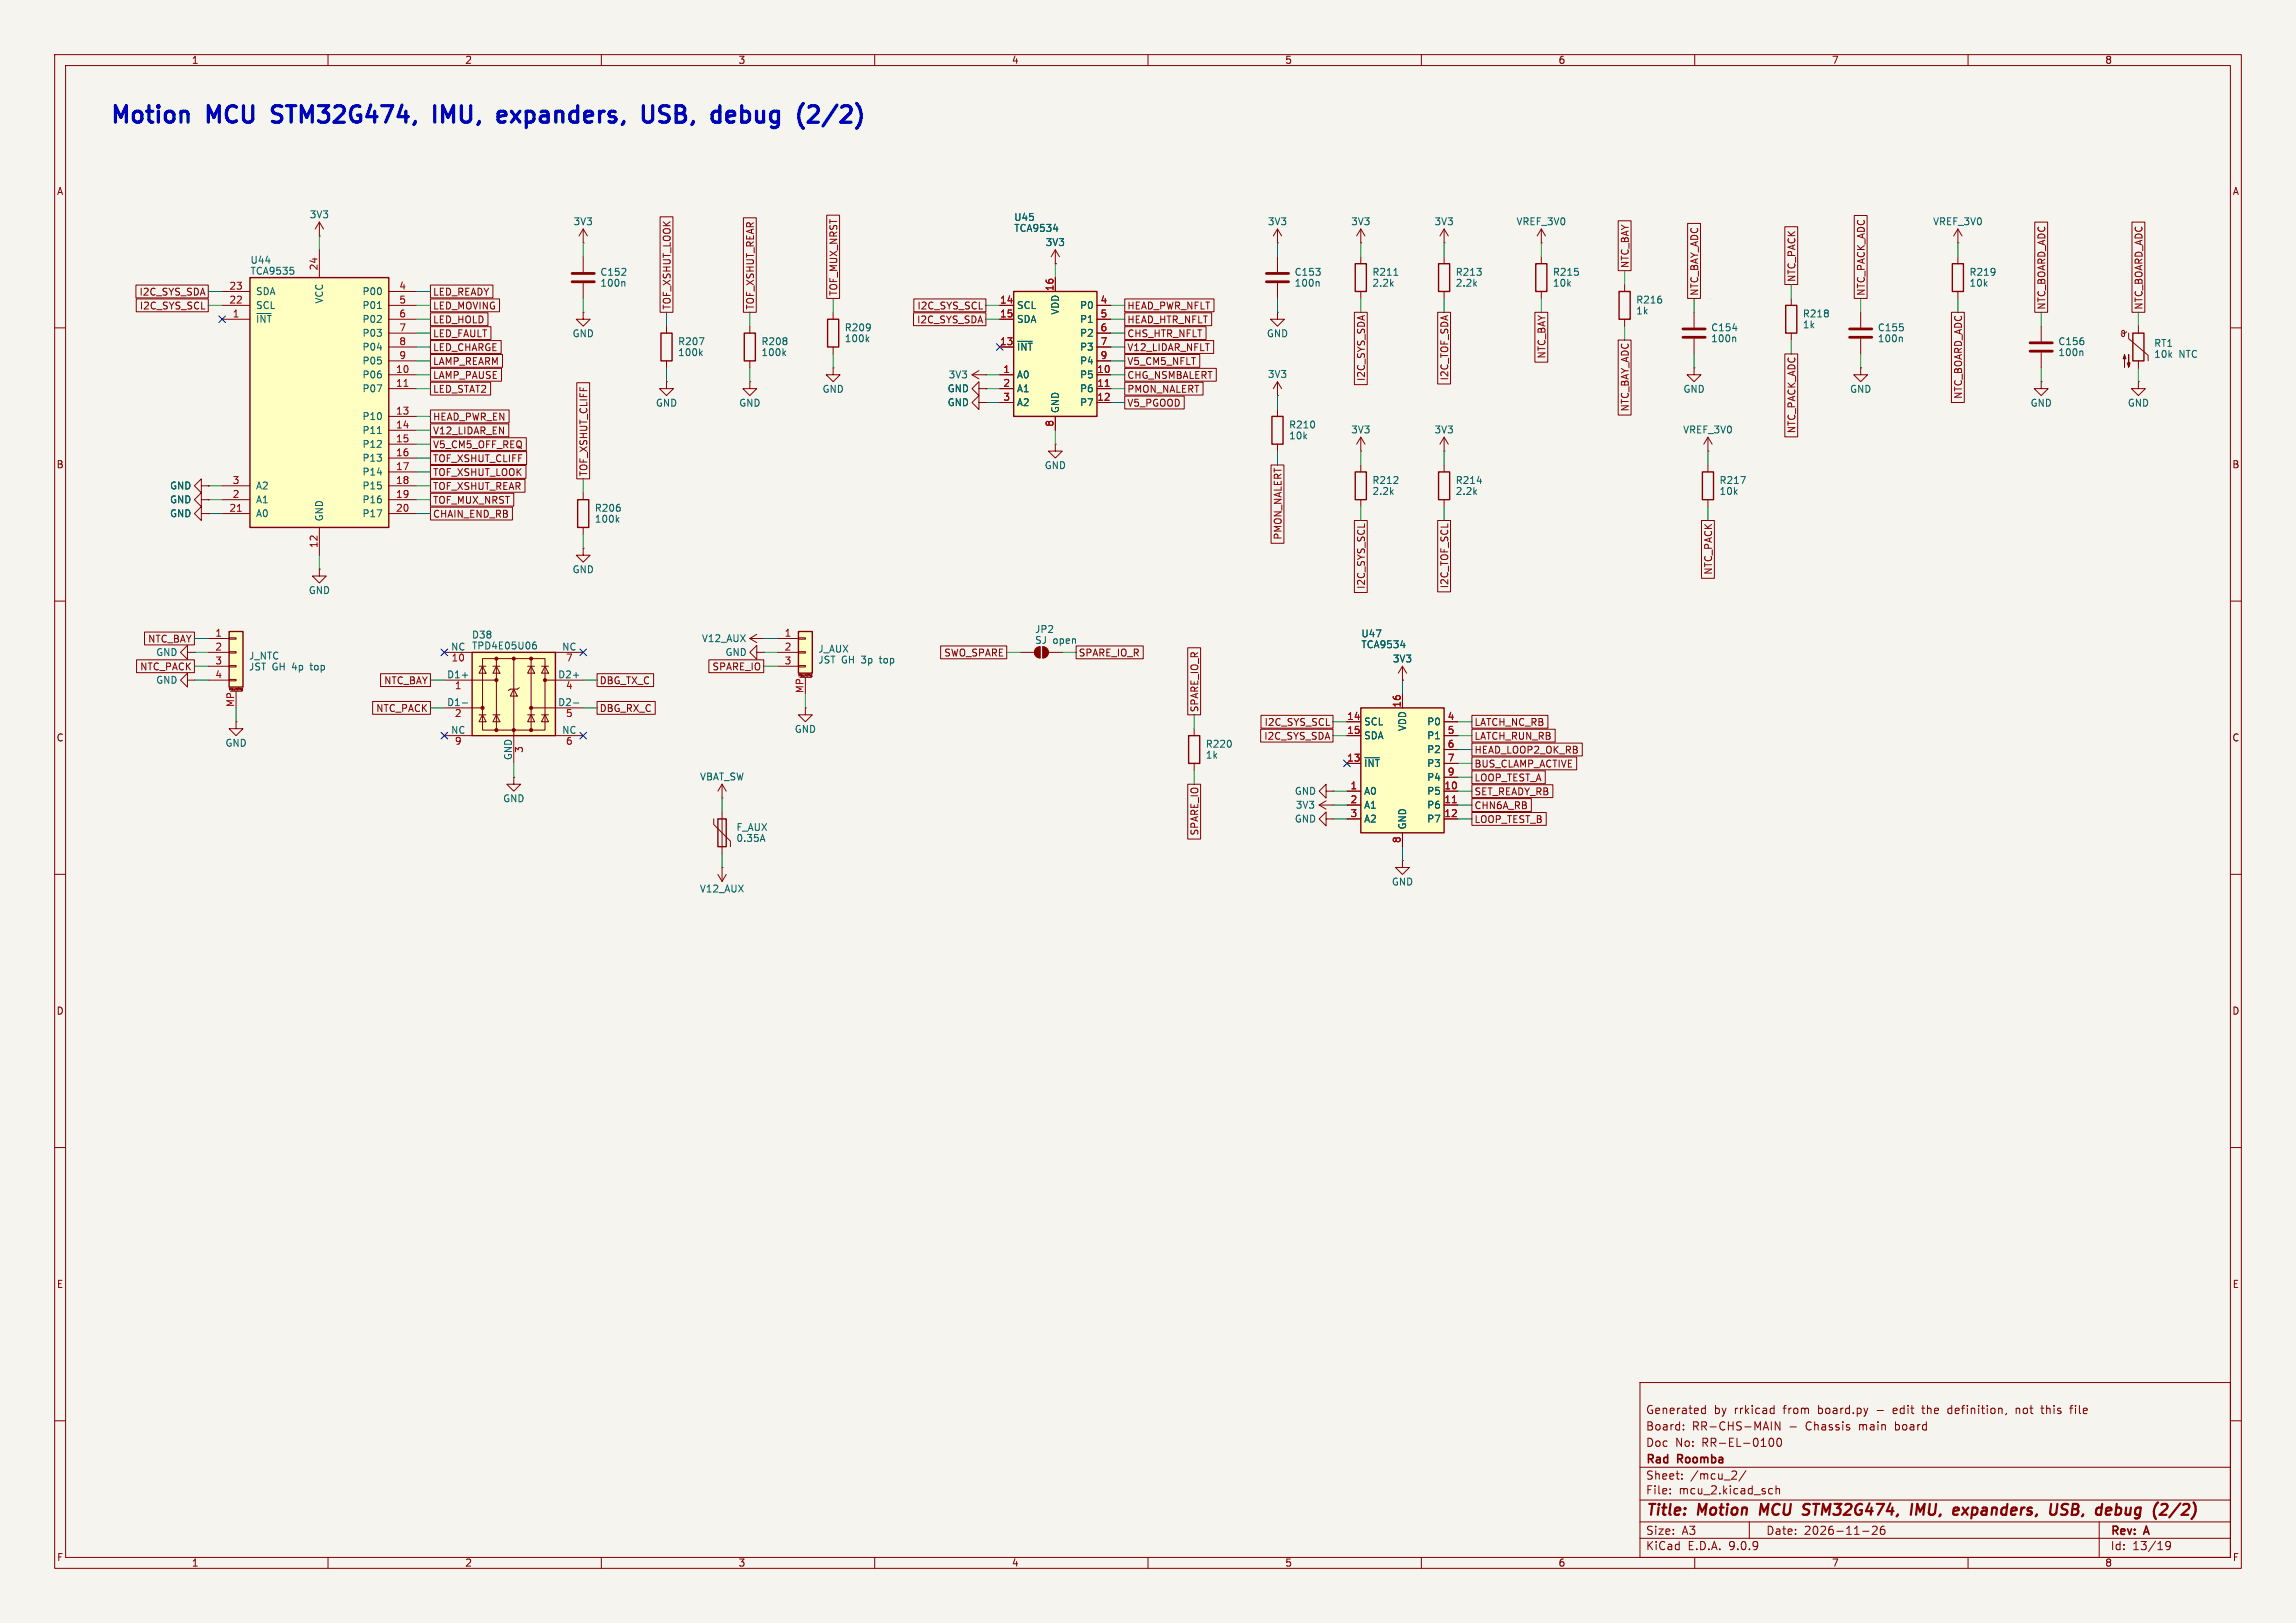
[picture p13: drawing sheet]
<svg xmlns="http://www.w3.org/2000/svg" width="420mm" height="297mm" viewBox="0 0 420 297" stroke-linecap="round" stroke-linejoin="round" font-family="sans-serif">
<defs><g id="words">
<g font-size="4.2" fill="#0000c2">
<text x="20" y="22.8">Motion</text>
<text x="38.2" y="22.8">MCU</text>
<text x="51.3" y="22.8">STM32G474,</text>
<text x="82" y="22.8">IMU,</text>
<text x="94.9" y="22.8">expanders,</text>
<text x="122.6" y="22.8">USB,</text>
<text x="136.5" y="22.8">debug</text>
<text x="153.4" y="22.8">(2/2)</text>
</g>
<g font-size="2.8" fill="#840000">
<text x="301" y="277.9">Title:</text>
<text x="310.6" y="277.9">Motion</text>
<text x="322.8" y="277.9">MCU</text>
<text x="331.5" y="277.9">STM32G474,</text>
<text x="352" y="277.9">IMU,</text>
<text x="360.6" y="277.9">expanders,</text>
<text x="379" y="277.9">USB,</text>
<text x="388.3" y="277.9">debug</text>
<text x="399.6" y="277.9">(2/2)</text>
</g>
<g font-size="2.1" fill="#840000">
<text x="301" y="262">Board:</text>
<text x="301" y="259">Generated</text>
<text x="309.5" y="262">RR-CHS-MAIN</text>
<text x="313.5" y="259">by</text>
<text x="317.3" y="259">rrkicad</text>
<text x="326.4" y="259">from</text>
<text x="327.3" y="262">-</text>
<text x="330.5" y="262">Chassis</text>
<text x="332.8" y="259">board.py</text>
<text x="340.3" y="262">main</text>
<text x="346.9" y="259">edit</text>
<text x="347.1" y="262">board</text>
<text x="352.4" y="259">the</text>
<text x="357.2" y="259">definition,</text>
<text x="369.8" y="259">not</text>
<text x="374.6" y="259">this</text>
<text x="380.1" y="259">file</text>
<text x="301" y="268.2">Rad</text>
<text x="301" y="265">Doc</text>
<text x="306.4" y="265">No:</text>
<text x="306.9" y="268.2">Roomba</text>
<text x="311.4" y="265">RR-EL-0100</text>
<text x="301" y="273.7">File:</text>
<text x="301" y="271">Sheet:</text>
<text x="307.1" y="273.7">mcu_2.kicad_sch</text>
<text x="309.2" y="271">/mcu_2/</text>
<text x="301" y="281.1">Size:</text>
<text x="307.6" y="281.1">A3</text>
<text x="323" y="281.1">Date:</text>
<text x="330" y="281.1">2026-11-26</text>
<text x="386" y="281.3">Rev:</text>
<text x="392.4" y="281.3">A</text>
<text x="301" y="283.9">KiCad</text>
<text x="308.7" y="283.9">E.D.A.</text>
<text x="316.3" y="283.9">9.0.9</text>
<text x="386" y="283.9">Id:</text>
<text x="390.1" y="283.9">13/19</text>
</g>
<g font-size="1.8" fill="#840000">
<text x="35" y="11.9">1</text>
<text x="85" y="11.9">2</text>
<text x="135" y="11.9">3</text>
<text x="185" y="11.9">4</text>
<text x="235" y="11.9">5</text>
<text x="285" y="11.9">6</text>
<text x="335" y="11.9">7</text>
<text x="385" y="11.9">8</text>
<text x="10.3" y="35.9">A</text>
<text x="408.3" y="35.9">A</text>
<text x="298.1" y="49.1" transform="rotate(-90 298.1 49.1)">NTC_BAY</text>
<text x="328.6" y="51.7" transform="rotate(-90 328.6 51.7)">NTC_PACK</text>
<text x="25.4" y="54.3">I2C_SYS_SDA</text>
<text x="25.5" y="56.8">I2C_SYS_SCL</text>
<text x="79.1" y="56.8">LED_MOVING</text>
<text x="79.1" y="59.4">LED_HOLD</text>
<text x="79.1" y="54.3">LED_READY</text>
<text x="122.9" y="56.8" transform="rotate(-90 122.9 56.8)">TOF_XSHUT_LOOK</text>
<text x="138.1" y="56.8" transform="rotate(-90 138.1 56.8)">TOF_XSHUT_REAR</text>
<text x="153.4" y="54.2" transform="rotate(-90 153.4 54.2)">TOF_MUX_NRST</text>
<text x="167.7" y="59.4">I2C_SYS_SDA</text>
<text x="167.7" y="56.8">I2C_SYS_SCL</text>
<text x="206.1" y="59.4">HEAD_HTR_NFLT</text>
<text x="206.1" y="56.8">HEAD_PWR_NFLT</text>
<text x="310.8" y="54.2" transform="rotate(-90 310.8 54.2)">NTC_BAY_ADC</text>
<text x="341.3" y="54.2" transform="rotate(-90 341.3 54.2)">NTC_PACK_ADC</text>
<text x="374.3" y="56.8" transform="rotate(-90 374.3 56.8)">NTC_BOARD_ADC</text>
<text x="392.1" y="56.8" transform="rotate(-90 392.1 56.8)">NTC_BOARD_ADC</text>
<text x="79.1" y="61.9">LED_FAULT</text>
<text x="79.1" y="64.5">LED_CHARGE</text>
<text x="206.1" y="61.9">CHS_HTR_NFLT</text>
<text x="206.1" y="64.5">V12_LIDAR_NFLT</text>
<text x="282.9" y="65.7" transform="rotate(-90 282.9 65.7)">NTC_BAY</text>
<text x="79.1" y="69.5">LAMP_PAUSE</text>
<text x="79.1" y="67">LAMP_REARM</text>
<text x="206.1" y="69.5">CHG_NSMBALERT</text>
<text x="206.1" y="67">V5_CM5_NFLT</text>
<text x="249.9" y="69.8" transform="rotate(-90 249.9 69.8)">I2C_SYS_SDA</text>
<text x="265.1" y="69.7" transform="rotate(-90 265.1 69.7)">I2C_TOF_SDA</text>
<text x="79.1" y="77.2">HEAD_PWR_EN</text>
<text x="79.1" y="72.1">LED_STAT2</text>
<text x="206.1" y="72.1">PMON_NALERT</text>
<text x="206.1" y="74.6">V5_PGOOD</text>
<text x="298.1" y="75.4" transform="rotate(-90 298.1 75.4)">NTC_BAY_ADC</text>
<text x="359.1" y="73.1" transform="rotate(-90 359.1 73.1)">NTC_BOARD_ADC</text>
<text x="79.1" y="82.2">V5_CM5_OFF_REQ</text>
<text x="79.1" y="79.7">V12_LIDAR_EN</text>
<text x="328.6" y="79.4" transform="rotate(-90 328.6 79.4)">NTC_PACK_ADC</text>
<text x="10.3" y="85.9">B</text>
<text x="79.1" y="84.8">TOF_XSHUT_CLIFF</text>
<text x="79.1" y="87.3">TOF_XSHUT_LOOK</text>
<text x="79.1" y="89.9">TOF_XSHUT_REAR</text>
<text x="107.6" y="87.2" transform="rotate(-90 107.6 87.2)">TOF_XSHUT_CLIFF</text>
<text x="408.2" y="85.9">B</text>
<text x="79.1" y="92.4">TOF_MUX_NRST</text>
<text x="79.1" y="94.9">CHAIN_END_RB</text>
<text x="234.6" y="98.9" transform="rotate(-90 234.6 98.9)">PMON_NALERT</text>
<text x="249.9" y="107.9" transform="rotate(-90 249.9 107.9)">I2C_SYS_SCL</text>
<text x="265.1" y="107.7" transform="rotate(-90 265.1 107.7)">I2C_TOF_SCL</text>
<text x="313.4" y="105.3" transform="rotate(-90 313.4 105.3)">NTC_PACK</text>
<text x="27" y="117.8">NTC_BAY</text>
<text x="25.5" y="122.9">NTC_PACK</text>
<text x="70.2" y="125.4">NTC_BAY</text>
<text x="109.6" y="125.4">DBG_TX_C</text>
<text x="130.2" y="122.9">SPARE_IO</text>
<text x="172.6" y="120.3">SWO_SPARE</text>
<text x="197.2" y="120.3">SPARE_IO_R</text>
<text x="68.7" y="130.5">NTC_PACK</text>
<text x="109.6" y="130.5">DBG_RX_C</text>
<text x="219.4" y="130.4" transform="rotate(-90 219.4 130.4)">SPARE_IO_R</text>
<text x="10.3" y="135.9">C</text>
<text x="231.2" y="135.6">I2C_SYS_SDA</text>
<text x="231.2" y="133">I2C_SYS_SCL</text>
<text x="269.6" y="133">LATCH_NC_RB</text>
<text x="269.6" y="135.6">LATCH_RUN_RB</text>
<text x="408.2" y="135.9">C</text>
<text x="269.6" y="143.2">LOOP_TEST_A</text>
<text x="269.6" y="140.7">BUS_CLAMP_ACTIVE</text>
<text x="269.6" y="138.1">HEAD_LOOP2_OK_RB</text>
<text x="269.6" y="148.3">CHN6A_RB</text>
<text x="269.6" y="145.7">SET_READY_RB</text>
<text x="219.4" y="153" transform="rotate(-90 219.4 153)">SPARE_IO</text>
<text x="269.6" y="150.8">LOOP_TEST_B</text>
<text x="10.3" y="185.9">D</text>
<text x="408.2" y="185.9">D</text>
<text x="10.3" y="235.9">E</text>
<text x="408.3" y="235.9">E</text>
<text x="10.3" y="285.9">F</text>
<text x="35" y="286.9">1</text>
<text x="85" y="286.9">2</text>
<text x="135" y="286.9">3</text>
<text x="185" y="286.9">4</text>
<text x="235" y="286.9">5</text>
<text x="285" y="286.9">6</text>
<text x="335" y="286.9">7</text>
<text x="385" y="286.9">8</text>
<text x="408.3" y="285.9">F</text>
</g>
<g font-size="1.8" fill="#006464">
<text x="56.6" y="40.1">3V3</text>
<text x="104.8" y="41.4">3V3</text>
<text x="185.4" y="40.6">U45</text>
<text x="231.8" y="41.4">3V3</text>
<text x="247.1" y="41.4">3V3</text>
<text x="262.3" y="41.4">3V3</text>
<text x="277.3" y="41.4">VREF_3V0</text>
<text x="353.5" y="41.4">VREF_3V0</text>
<text x="185.4" y="42.6">TCA9534</text>
<text x="191.2" y="45.2">3V3</text>
<text x="45.7" y="48.5">U44</text>
<text x="45.7" y="50.5">TCA9535</text>
<text x="109.7" y="50.7">C152</text>
<text x="109.7" y="52.7">100n</text>
<text x="236.7" y="50.7">C153</text>
<text x="236.7" y="52.7">100n</text>
<text x="250.9" y="50.7">R211</text>
<text x="250.9" y="52.7">2.2k</text>
<text x="266.2" y="50.7">R213</text>
<text x="266.2" y="52.7">2.2k</text>
<text x="284" y="50.7">R215</text>
<text x="284" y="52.7">10k</text>
<text x="360.2" y="50.7">R219</text>
<text x="360.2" y="52.7">10k</text>
<text x="46.7" y="54.2">SDA</text>
<text x="46.7" y="56.7">SCL</text>
<text x="46.7" y="59.3">~{INT}</text>
<text x="59.3" y="55.6" transform="rotate(-90 59.3 55.6)">VCC</text>
<text x="66.2" y="54.2">P00</text>
<text x="66.2" y="56.7">P01</text>
<text x="66.2" y="59.3">P02</text>
<text x="185.9" y="56.7">SCL</text>
<text x="185.9" y="59.3">SDA</text>
<text x="193.9" y="57.7" transform="rotate(-90 193.9 57.7)">VDD</text>
<text x="197.5" y="56.7">P0</text>
<text x="197.5" y="59.3">P1</text>
<text x="299.2" y="55.7">R216</text>
<text x="299.2" y="57.7">1k</text>
<text x="329.7" y="58.3">R218</text>
<text x="66.2" y="61.8">P03</text>
<text x="66.2" y="64.4">P04</text>
<text x="104.6" y="61.9">GND</text>
<text x="123.9" y="63.4">R207</text>
<text x="123.9" y="65.4">100k</text>
<text x="139.2" y="63.4">R208</text>
<text x="139.2" y="65.4">100k</text>
<text x="154.4" y="60.8">R209</text>
<text x="154.4" y="62.8">100k</text>
<text x="185.9" y="64.4">~{INT}</text>
<text x="197.5" y="61.8">P2</text>
<text x="197.5" y="64.4">P3</text>
<text x="231.6" y="61.9">GND</text>
<text x="312.9" y="60.8">C154</text>
<text x="312.9" y="62.8">100n</text>
<text x="329.7" y="60.3">1k</text>
<text x="343.4" y="60.8">C155</text>
<text x="343.4" y="62.8">100n</text>
<text x="376.4" y="63.4">C156</text>
<text x="376.4" y="65.4">100n</text>
<text x="393.9" y="63.7">RT1</text>
<text x="393.9" y="65.7">10k</text>
<text x="398.6" y="65.7">NTC</text>
<text x="66.2" y="66.9">P05</text>
<text x="66.2" y="69.4">P06</text>
<text x="66.2" y="72">P07</text>
<text x="173.3" y="72">GND</text>
<text x="173.4" y="69.4">3V3</text>
<text x="185.9" y="69.4">A0</text>
<text x="185.9" y="72">A1</text>
<text x="197.5" y="66.9">P4</text>
<text x="197.5" y="69.4">P5</text>
<text x="197.5" y="72">P6</text>
<text x="231.8" y="69.4">3V3</text>
<text x="66.2" y="77.1">P10</text>
<text x="119.9" y="74.6">GND</text>
<text x="135.1" y="74.6">GND</text>
<text x="150.4" y="72.1">GND</text>
<text x="173.3" y="74.5">GND</text>
<text x="185.9" y="74.5">A2</text>
<text x="193.9" y="75.7" transform="rotate(-90 193.9 75.7)">GND</text>
<text x="197.5" y="74.5">P7</text>
<text x="307.8" y="72.1">GND</text>
<text x="338.3" y="72.1">GND</text>
<text x="371.3" y="74.6">GND</text>
<text x="389.1" y="74.6">GND</text>
<text x="66.2" y="79.6">P11</text>
<text x="66.2" y="82.1">P12</text>
<text x="235.7" y="78.6">R210</text>
<text x="235.7" y="80.6">10k</text>
<text x="247.1" y="79.5">3V3</text>
<text x="262.3" y="79.5">3V3</text>
<text x="307.8" y="79.5">VREF_3V0</text>
<text x="31" y="89.8">GND</text>
<text x="46.7" y="89.8">A2</text>
<text x="66.2" y="84.7">P13</text>
<text x="66.2" y="87.2">P14</text>
<text x="66.2" y="89.8">P15</text>
<text x="191" y="86">GND</text>
<text x="250.9" y="88.8">R212</text>
<text x="266.2" y="88.8">R214</text>
<text x="314.4" y="88.8">R217</text>
<text x="31" y="92.3">GND</text>
<text x="31" y="94.8">GND</text>
<text x="46.7" y="92.3">A1</text>
<text x="46.7" y="94.8">A0</text>
<text x="59.3" y="95.5" transform="rotate(-90 59.3 95.5)">GND</text>
<text x="66.2" y="92.3">P16</text>
<text x="66.2" y="94.8">P17</text>
<text x="108.7" y="93.8">R206</text>
<text x="108.7" y="95.8">100k</text>
<text x="250.9" y="90.8">2.2k</text>
<text x="266.2" y="90.8">2.2k</text>
<text x="314.4" y="90.8">10k</text>
<text x="104.6" y="105.1">GND</text>
<text x="56.4" y="108.9">GND</text>
<text x="82.4" y="119.1">NC</text>
<text x="86.2" y="117">D38</text>
<text x="86.2" y="119">TPD4E05U06</text>
<text x="102.7" y="119.1">NC</text>
<text x="128.3" y="117.7">V12_AUX</text>
<text x="149.6" y="119.6">J_AUX</text>
<text x="189.2" y="116">JP2</text>
<text x="189.2" y="118">SJ</text>
<text x="192.6" y="118">open</text>
<text x="248.9" y="116.8">U47</text>
<text x="248.9" y="118.8">TCA9534</text>
<text x="28.5" y="120.2">GND</text>
<text x="28.5" y="125.3">GND</text>
<text x="45.5" y="120.9">J_NTC</text>
<text x="45.5" y="122.9">JST GH 4p</text>
<text x="57.1" y="122.9">top</text>
<text x="81.7" y="124.2">D1+</text>
<text x="102" y="124.2">D2+</text>
<text x="132.6" y="120.2">GND</text>
<text x="149.6" y="121.6">JST GH 3p</text>
<text x="161.2" y="121.6">top</text>
<text x="254.7" y="121.4">3V3</text>
<text x="81.7" y="129.3">D1-</text>
<text x="102" y="129.3">D2-</text>
<text x="41.1" y="136.8">GND</text>
<text x="82.4" y="134.4">NC</text>
<text x="102.7" y="134.4">NC</text>
<text x="145.3" y="134.3">GND</text>
<text x="220.5" y="137">R220</text>
<text x="249.4" y="132.9">SCL</text>
<text x="249.4" y="135.5">SDA</text>
<text x="257.4" y="133.9" transform="rotate(-90 257.4 133.9)">VDD</text>
<text x="261" y="132.9">P0</text>
<text x="261" y="135.5">P1</text>
<text x="93.7" y="139.2" transform="rotate(-90 93.7 139.2)">GND</text>
<text x="128" y="143">VBAT_SW</text>
<text x="220.5" y="139">1k</text>
<text x="249.4" y="140.6">~{INT}</text>
<text x="261" y="138">P2</text>
<text x="261" y="140.6">P3</text>
<text x="261" y="143.1">P4</text>
<text x="91.9" y="147">GND</text>
<text x="236.8" y="145.6">GND</text>
<text x="236.9" y="148.2">3V3</text>
<text x="249.4" y="145.6">A0</text>
<text x="249.4" y="148.2">A1</text>
<text x="261" y="145.6">P5</text>
<text x="261" y="148.2">P6</text>
<text x="134.6" y="154.3">0.35A</text>
<text x="134.6" y="152.3">F_AUX</text>
<text x="236.8" y="150.7">GND</text>
<text x="249.4" y="150.7">A2</text>
<text x="257.4" y="151.9" transform="rotate(-90 257.4 151.9)">GND</text>
<text x="261" y="150.7">P7</text>
<text x="127.9" y="163.5">V12_AUX</text>
<text x="254.5" y="162.2">GND</text>
</g>
<g font-size="1.8" fill="#a90000">
<text x="41.9" y="53.1">23</text>
<text x="58.2" y="49.6" transform="rotate(-90 58.2 49.6)">24</text>
<text x="73" y="53.1">4</text>
<text x="192.8" y="53.4" transform="rotate(-90 192.8 53.4)">16</text>
<text x="41.9" y="55.6">22</text>
<text x="42.5" y="58.2">1</text>
<text x="73" y="55.6">5</text>
<text x="73" y="58.2">6</text>
<text x="182.8" y="55.6">14</text>
<text x="182.8" y="58.2">15</text>
<text x="201.2" y="55.6">4</text>
<text x="201.2" y="58.2">5</text>
<text x="73" y="60.7">7</text>
<text x="73" y="63.2">8</text>
<text x="73" y="65.8">9</text>
<text x="182.8" y="63.2">13</text>
<text x="201.2" y="60.7">6</text>
<text x="201.2" y="63.2">7</text>
<text x="201.2" y="65.8">9</text>
<text x="72.3" y="68.3">10</text>
<text x="72.3" y="70.9">11</text>
<text x="183.4" y="68.3">1</text>
<text x="183.4" y="70.9">2</text>
<text x="200.6" y="68.3">10</text>
<text x="200.6" y="70.9">11</text>
<text x="72.3" y="75.9">13</text>
<text x="183.4" y="73.4">3</text>
<text x="200.6" y="73.4">12</text>
<text x="72.3" y="78.5">14</text>
<text x="72.3" y="81">15</text>
<text x="72.3" y="83.6">16</text>
<text x="192.8" y="78.2" transform="rotate(-90 192.8 78.2)">8</text>
<text x="42.5" y="88.6">3</text>
<text x="72.3" y="86.1">17</text>
<text x="72.3" y="88.6">18</text>
<text x="41.9" y="93.7">21</text>
<text x="42.5" y="91.2">2</text>
<text x="72.3" y="91.2">19</text>
<text x="72.3" y="93.7">20</text>
<text x="58.2" y="100.4" transform="rotate(-90 58.2 100.4)">12</text>
<text x="39.3" y="116.6">1</text>
<text x="39.3" y="119.1">2</text>
<text x="143.4" y="116.6">1</text>
<text x="143.4" y="119.1">2</text>
<text x="39.3" y="121.7">3</text>
<text x="39.3" y="124.2">4</text>
<text x="82.5" y="121.4">10</text>
<text x="103.4" y="121.4">7</text>
<text x="143.4" y="121.7">3</text>
<text x="42.9" y="129.5" transform="rotate(-90 42.9 129.5)">MP</text>
<text x="83.1" y="126.4">1</text>
<text x="83.1" y="131.5">2</text>
<text x="103.4" y="126.4">4</text>
<text x="103.4" y="131.5">5</text>
<text x="147.1" y="126.9" transform="rotate(-90 147.1 126.9)">MP</text>
<text x="246.3" y="131.8">14</text>
<text x="256.3" y="129.6" transform="rotate(-90 256.3 129.6)">16</text>
<text x="264.7" y="131.8">4</text>
<text x="83.1" y="136.6">9</text>
<text x="96" y="137.9" transform="rotate(-90 96 137.9)">3</text>
<text x="103.4" y="136.6">6</text>
<text x="246.3" y="134.4">15</text>
<text x="264.7" y="134.4">5</text>
<text x="264.7" y="136.9">6</text>
<text x="246.3" y="139.4">13</text>
<text x="264.7" y="139.4">7</text>
<text x="264.7" y="142">9</text>
<text x="246.9" y="144.5">1</text>
<text x="246.9" y="147.1">2</text>
<text x="246.9" y="149.6">3</text>
<text x="264.1" y="144.5">10</text>
<text x="264.1" y="147.1">11</text>
<text x="264.1" y="149.6">12</text>
<text x="256.3" y="154.4" transform="rotate(-90 256.3 154.4)">8</text>
</g>
<g font-size=".5" fill="#840000">
<text x="145.9" y="123.9">Mounting</text>
<text x="41.8" y="126.4">Mounting</text>
</g>
</g></defs>
<path d="M0 0h420v297h-420z" fill="#f5f4ef" stroke="#f5f4ef" stroke-width=".18"/>
<g fill="none" stroke="#840000" stroke-width=".18">
<path d="M10 10h400v277h-400zM12 12h396v273h-396zM60 10v2M110 10v2M160 10v2M210 10v2M260 10v2M310 10v2M360 10v2M106.7 57.2v1.2h1.2l-1.2 1.3-1.3-1.3h1.3M106.7 57.2h.1M137.2 59.7v1.3"/>
<path d="M193 48.3h.1M193 45.7l-.7 1.3M193 45.7l.8 1.3M193 45.7v2.6M264.2 47v1.3M264.2 53.3v1.3M281.9 47v1.3M281.9 53.3v1.3M373.4 59.7v2.8M391.2 59.7v1.3M10 60h2M137.2 66v1.3"/>
<path d="M152.4 67.3v1.3h1.3l-1.3 1.3-1.3-1.3h1.3M152.4 67.3h.1M233.7 72.4h.1M233.7 69.9l-.8 1.2M233.7 69.9l.7 1.2M233.7 69.9v2.5M233.7 74.9v1.3M373.4 69.9v1.2h1.2l-1.2 1.3-1.3-1.3h1.3M373.4 69.9h.1M373.4 64.5v2.8M389 60.7l-.2 .2-.4 .1-.2-.1v-.3l.2-.1 .2 .1v.8l-.1 .2-.3-.1-.2-.4M389.4 61v1l3.5 3v1"/>
<path d="M391.2 69.9v1.2h1.2l-1.2 1.3-1.3-1.3h1.3M391.2 69.9h.1M391.2 66v1.3M408 60h2M36.8 88.9v-1.3l-1.2 1.3 1.2 1.3v-1.3h1.3M36.8 91.4v-1.2l-1.2 1.2 1.2 1.3v-1.3h1.3M36.8 94v-1.3l-1.2 1.3 1.2 1.3v-1.3h1.3M38.1 88.9h.1M38.1 91.4h.1M38.1 94h.1M233.7 81.3v1.3M248.9 82.6h.1"/>
<path d="M248.9 80v2.6M248.9 85.1v1.3M248.9 91.4v1.3M248.9 80l-.7 1.3M248.9 80l.8 1.3M264.2 85.1v1.3M264.2 91.4v1.3M312.4 85.1v1.3M312.4 91.4v1.3M10 110h2M34.3 119.4v-1.3l-1.3 1.3 1.3 1.3v-1.3h1.3M35.6 119.4h.1"/>
<path d="M58.4 104.1v1.3h1.3l-1.3 1.3-1.3-1.3h1.3M58.4 104.1h.1M408 110h2M34.3 124.5v-1.3l-1.3 1.3 1.3 1.2v-1.2h1.3M35.6 124.5h.1M218.4 133.4v1.2M218.4 139.7v1.3M10 160h2M241.3 147.3l1.3 .8M241.3 147.3h2.5M242.6 144.8v-1.3l-1.3 1.3 1.3 1.3v-1.3h1.2M242.6 149.9v-1.3l-1.3 1.3 1.3 1.2v-1.2h1.2"/>
<path d="M242.6 146.6l-1.3 .7M243.8 147.3h.1M243.8 144.8h.1M243.8 149.9h.1M408 160h2M10 210h2M408 210h2M300 253h108v32h-108zM311.4 258.6h.5M311.4 257.8h.5M311.9 257.2v1.5M324.1 257.7l.4 .1"/>
<path d="M324.5 258.6l-.4 .1M324.5 257.2v1.5M343.4 258.1h1.1M351.5 257.7h.6M356.6 257.7l-.3 .3v.4l.3 .3M367 258.6l-.1 .3M368.8 257.7v1M369.2 257.7l-.4 .1M373.3 257.7h.6M373.5 257.2v1.3l.4 .2M378.6 257.7h.6M379.2 257.2l-.4 .2v1.3"/>
<path d="M10 260h2M300 278.5h108M300 274.5h108M300 268.5h108M305.5 273.2v.2M305.5 272.5v.1M307.7 270.5v.2M307.7 269.8v.1M307.9 261.5v.2M307.9 260.8v.1M317.4 269.2l.3 .3-.1 .3-.9 .9h1M319.4 269.1l-1.3 1.9"/>
<path d="M320 278.5v3M323.6 263.8l.1-.5 .2-.1a.8 .8 0 0 1 .6 .7 .8 .8 0 0 1-.6 .8l-.2-.2-.1-.4M323.8 272.4l.4 .1M324.2 273.3l-.4 .1M324.9 272.5l.2-.1 .3 .1 .1 .9M324.9 271.9v1.5M325.2 263.3l.2-.1a.8 .8 0 0 1 .5 .7 .8 .8 0 0 1-.5 .8l-.2-.2-.2-.4zM325.6 260.2v1.5l-.9-1.5v1.5M342.7 279.3l-.2 .1M343.1 279.3l.3 .3-.1 .3-.9 .9h1M344.4 279.3l-.2 .1a1.01 1.01 0 0 0 0 1.4l.5-.2 .1-.5-.3-.2h-.4l-.2 .2M384 278.5v6.5"/>
<path d="M408 260h2M60 285v2M110 285v2M160 285v2M210 285v2M260 285v2M300 281.5h108M310 285v2M340.7 280.2h1.2M360 285v2M397 282.7l-.3 .3h-.3l-.2-.3 .1-.5 .4-.1 .2 .1a.99 .99 0 0 1-.3 1.4h-.3"/>
</g>
<g fill="none" stroke="#840000" stroke-width=".4">
<path d="M322.2 275.2l-.3 2M330.2 276.2l.6 .1M330.8 277l-.3 .2h-.5M330.8 275.2l-.7 .1M349.8 275.2l-.3 2M351.2 276.6l-.5-1.4-.2 2M359 275.9l.9 1.3M360.1 275.9l-1.2 1.3M376.3 275.2l-.2 1.6M378.3 275.3a.85 .85 0 0 0-1 .1 .45 .45 0 0 0 .2 .8l.3 .1a.49 .49 0 0 1 .4 .5 .49 .49 0 0 1-.5 .4l-.7-.1M387 277.1l.1 .1 .6-.1M387.2 275.2l-.2 2"/>
<path d="M387.7 275.9l-.6 .1M394.8 274.9l-.1 .1M398.8 275.1l-2 2.6"/>
</g>
<path d="M263.1 48.3h2.1v5h-2.1zM280.9 48.3h2.1v5h-2.1zM136.1 61h2.1v5h-2.1zM232.7 76.2h2v5.1h-2zM390.1 61h2.1v5h-2.1zM247.9 86.4h2v5h-2zM263.1 86.4h2.1v5h-2.1zM311.4 86.4h2v5h-2zM217.4 134.6h2.1v5.1h-2.1z" fill="none" stroke="#840000" stroke-width=".25"/>
<path d="M143.3 64.6l.4 .5M143.7 64.2l-.5 .5M380.8 64.2l.2 .2v.7M270.2 88.1h.8M318.4 87.2h.9l-.6 1.3" fill="none" stroke="#006464" stroke-width=".18"/>
<path d="M371.3 62.7h4.1M371.3 64.3h4.1" fill="none" stroke="#840000" stroke-width=".51"/>
<g fill="#840000" stroke="#840000" stroke-width=".18">
<path d="M388.6 64.9l.3 .8h-.5l.2-.8v2.3z"/>
<path d="M389.4 64.9v2.3l-.3-.8h.5l-.2 .8z"/>
</g>
<path d="M185.4 53.3h15.3v22.9h-15.3z" fill="#ffffc2"/>
<path d="M185.4 53.3h15.3v22.9h-15.3zM247.9 48.3h2v5h-2z" fill="none" stroke="#840000" stroke-width=".25"/>
<g fill="none" stroke="#840000" stroke-width=".18">
<path d="M106.7 47v2.8M106.7 51.8v2.8M182.9 55.9h2.5M182.9 58.4h2.5M193 50.8v2.5M200.7 55.9h2.5M200.7 58.4h2.5M248.9 47v1.3M248.9 53.3v1.3M281.9 44.5h.1M281.9 41.9l-.7 1.3M281.9 41.9l.8 1.3"/>
<path d="M281.9 41.9v2.6M182.9 63.5h2.5M182.9 68.6h2.5M182.9 71.1h2.5M182.9 73.7h2.5M193 76.2v2.5M200.7 63.5h2.5M200.7 68.6h2.5M200.7 71.1h2.5M200.7 73.7h2.5M200.7 61h2.5M200.7 66h2.5"/>
</g>
<path d="M114.1 51.5l.2 .2v.7M192.7 41.9h.8M255 50.4h.7M186.2 62.5h2.6" fill="none" stroke="#006464" stroke-width=".18"/>
<path d="M202.2 70.7h.7" fill="none" stroke="#a90000" stroke-width=".18"/>
<path d="M104.6 50h4.1M104.6 51.6h4.1" fill="none" stroke="#840000" stroke-width=".51"/>
<path d="M248.9 129.5h15.3v22.9h-15.3z" fill="#ffffc2"/>
<path d="M248.9 129.5h15.3v22.9h-15.3z" fill="none" stroke="#840000" stroke-width=".25"/>
<g fill="none" stroke="#840000" stroke-width=".18">
<path d="M58.4 43.2h.1M58.4 40.6l-.7 1.3M58.4 40.6l.8 1.3M58.4 40.6v2.6M264.2 44.5h.1M264.2 41.9l-.8 1.3M264.2 41.9l.7 1.3M264.2 41.9v2.6M246.4 132.1h2.5M246.4 134.6h2.5M246.4 139.7h2.5M256.5 124.5h.1"/>
<path d="M256.5 121.9v2.6M256.5 127v2.5M256.5 121.9l-.7 1.3M256.5 121.9l.8 1.3M264.2 132.1h2.5M264.2 134.6h2.5M264.2 139.7h2.5M264.2 137.2h2.5M246.4 144.8h2.5M246.4 147.3h2.5M246.4 149.9h2.5M256.5 152.4v2.5"/>
<path d="M264.2 144.8h2.5M264.2 147.3h2.5M264.2 149.9h2.5M264.2 142.2h2.5"/>
</g>
<path d="M256.2 118.1h.8M249.7 138.7h2.6" fill="none" stroke="#006464" stroke-width=".18"/>
<path d="M265.7 146.9h.7" fill="none" stroke="#a90000" stroke-width=".18"/>
<path d="M41.9 115.6h2.5v10.1h-2.5z" fill="#ffffc2"/>
<path d="M41.9 115.6h2.5v10.1h-2.5z" fill="none" stroke="#840000" stroke-width=".25"/>
<g fill="none" stroke="#840000" stroke-width=".18">
<path d="M106.7 44.5h.1M106.7 41.9l-.8 1.3M106.7 41.9l.7 1.3M106.7 41.9v2.6M121.9 69.9v1.2h1.3l-1.3 1.3-1.3-1.3h1.3M121.9 69.9h.1M179.1 73.7v-1.3l-1.3 1.3 1.3 1.2v-1.2h1.2M180.3 73.7h.1M264.2 82.6h.1M264.2 80l-.8 1.3M264.2 80l.7 1.3M264.2 80v2.6"/>
<path d="M38.1 116.8h3.8M38.1 119.4h3.8M41.9 116.7h1.3v.3h-1.3zM41.9 119.3h1.3v.2h-1.3zM38.1 121.9h3.8M38.1 124.5h3.8M41.9 121.8h1.3v.2h-1.3zM41.9 124.3h1.3v.3h-1.3zM42.2 126.5h2M43.2 132.1v1.3h1.2l-1.2 1.2-1.3-1.2h1.3M43.2 132.1h.1M43.2 126.5v3"/>
<path d="M44.2 126.2v-.1l.2-.1v.3M44.2 126.4h.1M44.2 126.2v.1M44.2 126.3h.2M44.3 126.4h.1M44.4 126.4h-.1M44.4 126.3v.1"/>
</g>
<path d="M86.4 119.4h15.2v15.2h-15.2z" fill="#ffffc2"/>
<g fill="none" stroke="#840000" stroke-width=".18">
<path d="M233.7 57.2v1.2h1.2l-1.2 1.3-1.3-1.3h1.3M233.7 57.2h.1M233.7 44.5h.1M233.7 41.9l-.8 1.3M233.7 41.9l.7 1.3M233.7 41.9v2.6M233.7 47v2.8M233.7 51.8v2.8M248.9 44.5h.1M248.9 41.9l-.7 1.3M248.9 41.9l.8 1.3M248.9 41.9v2.6"/>
<path d="M297.2 52.1v1.2M297.2 58.4v1.3M358.1 44.5h.1M358.1 41.9l-.7 1.3M358.1 41.9l.8 1.3M358.1 41.9v2.6M177.8 68.6l1.3 .7M177.8 68.6h2.5M179.1 71.1v-1.2l-1.3 1.2 1.3 1.3v-1.3h1.2M179.1 67.8l-1.3 .8M180.3 71.1h.1M180.3 68.6h.1"/>
<path d="M309.9 67.3v1.3h1.2l-1.2 1.3-1.3-1.3h1.3M309.9 67.3h.1M340.4 67.3v1.3h1.2l-1.2 1.3-1.3-1.3h1.3M340.4 67.3h.1M106.7 90.2v1.2M106.7 96.5v1.3M193 81.3v1.3h1.3l-1.3 1.2-1.2-1.2h1.2M193 81.3h.1M81.3 119.4h5.1M101.6 119.4h5.1M106.7 100.3v1.3h1.2l-1.2 1.3-1.3-1.3h1.3M106.7 100.3h.1"/>
<path d="M81.3 124.5h9.5M81.3 129.5h7M81.3 134.6h5.1M87.6 121.9h1.3M87.6 130.8h1.3M88.3 120.5h11.4v13.1h-11.4zM88.3 121.9l.6 1.3h-1.3zM88.3 130.8l.6 1.3h-1.3zM90.2 121.9h1.2M90.2 130.8h1.2M90.8 121.9l.6 1.3h-1.2zM90.8 130.8l.6 1.3h-1.2z"/>
<path d="M90.8 120.5v13.1M94 126.1l.6 1.3h-1.3zM94 120.5v19.2M95 125.9l-.4 .2h-1.3l-.3 .3M96.5 121.9h1.3M96.5 130.8h1.3M97.2 121.9l.6 1.3h-1.3zM97.2 130.8l.6 1.3h-1.3zM97.2 120.5v13.1M97.2 129.5h9.5M99.1 121.9h1.2M99.1 130.8h1.2"/>
<path d="M99.7 121.9l.6 1.3h-1.2zM99.7 130.8l.6 1.3h-1.2zM99.7 124.5h7M101.6 134.6h5.1M256.5 157.5v1.3h1.3l-1.3 1.2-1.2-1.2h1.2M256.5 157.5h.1"/>
</g>
<path d="M296.2 53.3h2v5.1h-2zM105.7 91.4h2v5.1h-2zM86.4 119.4h15.2v15.2h-15.2z" fill="none" stroke="#840000" stroke-width=".25"/>
<g fill="#840000" stroke="#840000" stroke-width=".18">
<circle cx="88.3" cy="129.5" r=".28"/>
<circle cx="90.8" cy="120.5" r=".28"/>
<circle cx="90.8" cy="124.5" r=".28"/>
<circle cx="90.8" cy="133.6" r=".28"/>
<circle cx="94" cy="120.5" r=".28"/>
<circle cx="94" cy="133.6" r=".28"/>
<circle cx="97.2" cy="120.5" r=".28"/>
<circle cx="97.2" cy="129.5" r=".28"/>
<circle cx="97.2" cy="133.6" r=".28"/>
<circle cx="99.7" cy="124.5" r=".28"/>
</g>
<path d="M241.1 51.5l.2 .2v.7M112.9 95.1l.3 .5M113.2 94.7l-.5 .5M97.7 118h.2l.2 .2v.4l-.4 .2M98 117.5l-.3 .1M84.6 123.6h.9M84.6 128.6h.9M104.9 123.6h1M104.9 128.6h1" fill="none" stroke="#006464" stroke-width=".18"/>
<path d="M231.6 50h4.1M231.6 51.6h4.1" fill="none" stroke="#840000" stroke-width=".51"/>
<path d="M45.7 50.8h25.4v45.7h-25.4z" fill="#ffffc2"/>
<path d="M45.7 50.8h25.4v45.7h-25.4zM151.4 58.4h2v5.1h-2zM326.6 55.9h2.1v5.1h-2.1zM357.1 48.3h2.1v5h-2.1zM120.9 61h2v5h-2zM131.3 149.9h1.5v5h-1.5z" fill="none" stroke="#840000" stroke-width=".25"/>
<g fill="none" stroke="#840000" stroke-width=".18">
<path d="M40.6 53.3h5.1M40.6 55.9h5.1M40.6 58.4h5.1M58.4 45.7v5.1M71.1 53.3h5.1M71.1 55.9h5.1M71.1 58.4h5.1M121.9 59.7v1.3M152.4 57.2v1.2M309.9 57.2v2.7M327.7 54.6v1.3M340.4 57.2v2.7"/>
<path d="M358.1 47v1.3M358.1 53.3v1.3M71.1 61h5.1M71.1 63.5h5.1M71.1 66h5.1M71.1 68.6h5.1M71.1 71.1h5.1M71.1 76.2h5.1M71.1 78.7h5.1M121.9 66v1.3M137.2 69.9v1.2h1.2l-1.2 1.3-1.3-1.3h1.3M137.2 69.9h.1"/>
<path d="M152.4 63.5v1.3M309.9 62v2.8M327.7 61v1.2M340.4 62v2.8M40.6 88.9h5.1M40.6 91.4h5.1M40.6 94h5.1M58.4 96.5v5.1M71.1 88.9h5.1M71.1 91.4h5.1M71.1 94h5.1M71.1 81.3h5.1"/>
<path d="M71.1 83.8h5.1M71.1 86.4h5.1M312.4 82.6h.1M312.4 80l-.7 1.3M312.4 80l.8 1.3M312.4 80v2.6M137.2 116.8l1.2 .8M137.2 116.8h2.5M138.4 119.4v-1.3l-1.2 1.3 1.2 1.3v-1.3h1.3M138.4 116.1l-1.2 .7M139.7 116.8h.1M139.7 119.4h.1"/>
<path d="M147.3 129.5v1.3h1.3l-1.3 1.3-1.3-1.3h1.3M147.3 129.5h.1M94 142.2v1.3h1.2l-1.2 1.3-1.3-1.3h1.3M94 142.2h.1M130.6 149.9v1l3 3v1M132.1 158.8h.1M132.1 146.1h.1M132.1 143.5v2.6M132.1 148.6v7.6M132.1 158.8v2.5M132.1 143.5l-.8 1.3M132.1 143.5l.7 1.3"/>
<path d="M131.3 160l.8 1.3M132.8 160l-.7 1.3"/>
</g>
<path d="M73.9 70.7h.7M43.4 93.6h.7" fill="none" stroke="#a90000" stroke-width=".18"/>
<path d="M53.7 49.5v.6M69 56.5h.8M69 79.3h.8M127.9 61.8h.9l-.6 1.3M128.1 64.6l.4 .5M128.5 64.2l-.5 .5M158.6 62.1l.3 .4M158.9 61.7l-.4 .5M317 60.1h.7M317.3 61.7l.2 .2v.6M347.8 61.7l.2 .2v.6M139.5 152.7l.4 1.3" fill="none" stroke="#006464" stroke-width=".18"/>
<path d="M307.8 60.2h4.1M307.8 61.7h4.1M338.3 60.2h4.1M338.3 61.7h4.1" fill="none" stroke="#840000" stroke-width=".51"/>
<path d="M146 115.6h2.6v7.6h-2.6z" fill="#ffffc2"/>
<path d="M146 115.6h2.6v7.6h-2.6z" fill="none" stroke="#840000" stroke-width=".25"/>
<g fill="none" stroke="#840000" stroke-width=".18">
<path d="M120.7 39.7h2.4v17.5h-2.4zM136 39.9h2.3v17.3h-2.3zM151.2 39.4h2.4v15.2h-2.4zM339.2 39.4h2.3v15.2h-2.3zM24.9 52.2h13.2v2.3h-13.2zM24.9 54.7h13.2v2.4h-13.2zM78.7 54.7h12.7v2.4h-12.7zM78.7 57.2h10.6v2.4h-10.6zM78.7 52.2h11.5v2.3h-11.5zM78.7 59.8h11.1v2.3h-11.1zM167.1 57.2h13.2v2.4h-13.2zM167.2 54.7h13.1v2.4h-13.1z"/>
<path d="M182.9 55.9h2.5M182.9 58.4h2.5M193 48.3h.1M193 50.8v2.5M200.7 55.9h2.5M200.7 58.4h2.5M205.7 57.2h15.9v2.4h-15.9zM205.7 54.7h16.4v2.4h-16.4zM205.7 59.8h14.9v2.3h-14.9zM247.7 57.2h2.4v13.2h-2.4zM263 57.2h2.3v13.1h-2.3zM280.8 57.2h2.3v9.1h-2.3z"/>
<path d="M296 40.4h2.4v9.1h-2.4zM308.7 40.9h2.4v13.7h-2.4zM326.5 41.5h2.3v10.6h-2.3zM357 57.2h2.3v16.5h-2.3zM372.2 40.6h2.4v16.6h-2.4zM390 40.6h2.3v16.6h-2.3zM78.7 67.4h13v2.4h-13zM78.7 77.6h14.4v2.3h-14.4zM78.7 75h14.4v2.4h-14.4zM78.7 69.9h11v2.4h-11zM78.7 62.3h13v2.4h-13zM78.7 64.9h13.2v2.3h-13.2z"/>
<path d="M105.5 70h2.4v17.6h-2.4zM180.3 71.1h.1M180.3 73.7h.1M182.9 63.5h2.5M182.9 68.6h2.5M182.9 71.1h2.5M182.9 73.7h2.5M193 76.2v2.5M200.7 63.5h2.5M200.7 68.6h2.5M200.7 71.1h2.5M200.7 73.7h2.5"/>
<path d="M200.7 61h2.5M200.7 66h2.5M205.7 62.3h16.3v2.4h-16.3zM205.7 67.4h16.8v2.4h-16.8zM205.7 69.9h14.4v2.4h-14.4zM205.7 64.9h13.8v2.3h-13.8zM205.7 72.5h10.9v2.3h-10.9zM296 62.2h2.4v13.8h-2.4zM326.5 64.8h2.3v15.1h-2.3zM38.1 94h.1M38.1 91.4h.1M38.1 88.9h.1"/>
<path d="M78.7 80.1h17.6v2.4h-17.6zM78.7 82.6h17.6v2.4h-17.6zM78.7 85.2h17.5v2.3h-17.5zM78.7 87.7h17.3v2.4h-17.3zM78.7 90.3h15.3v2.3h-15.3zM78.7 92.8h15v2.4h-15zM232.5 85.1h2.4v14.3h-2.4zM247.7 95.3h2.4v13.1h-2.4zM263 95.3h2.3v13h-2.3zM311.2 95.3h2.4v10.5h-2.4zM26.4 115.7h9.2v2.3h-9.2zM142.2 116.8h3.8"/>
<path d="M142.2 119.4h3.8M146 116.7h1.3v.3h-1.3zM146 119.3h1.3v.2h-1.3zM172.1 118.2h12v2.4h-12zM186.7 119.4h2.5M189.5 118.7l.7-.3v2a1.02 1.02 0 0 1-.9-.6 1.02 1.02 0 0 1 .2-1.1zM190.8 118.4a1.02 1.02 0 0 1 1 1 1.02 1.02 0 0 1-1 1zM191.8 119.4h2.5M196.8 118.2h12.3v2.4h-12.3zM217.3 118.5h2.3v12.3h-2.3zM25 120.7h10.6v2.4h-10.6zM68.2 128.4h10.5v2.3h-10.5z"/>
<path d="M69.6 123.3h9.1v2.3h-9.1zM109.2 123.3h10.4v2.3h-10.4zM109.2 128.4h10.7v2.3h-10.7zM129.7 120.7h10v2.4h-10zM142.2 121.9h3.8M146 121.8h1.3v.2h-1.3zM146.3 124h2M147.3 124v3M148.3 123.9h.2M148.3 123.5l.2 .2M148.4 123.5h-.1M148.5 123.5h-.1"/>
<path d="M148.5 123.5h.1M148.5 123.8v.1M148.5 123.5v.3M148.5 123.7h.1M230.6 133.4h13.2v2.4h-13.2zM230.7 130.9h13.1v2.4h-13.1zM246.4 132.1h2.5M246.4 134.6h2.5M246.4 139.7h2.5M256.5 124.5h.1M256.5 127v2.5M264.2 132.1h2.5"/>
<path d="M264.2 134.6h2.5M264.2 139.7h2.5M264.2 137.2h2.5M269.2 130.9h13.9v2.4h-13.9zM269.2 138.5h19.2v2.4h-19.2zM269.2 136h20.2v2.3h-20.2zM269.2 133.4h15.3v2.4h-15.3zM217.3 143.5h2.3v10h-2.3zM246.4 144.8h2.5M246.4 147.3h2.5M246.4 149.9h2.5M256.5 152.4v2.5"/>
<path d="M264.2 144.8h2.5M264.2 147.3h2.5M264.2 149.9h2.5M264.2 142.2h2.5M269.2 146.1h10.9v2.4h-10.9zM269.2 148.7h13.6v2.3h-13.6zM269.2 143.6h14.9v2.4h-14.9zM269.2 141.1h13.5v2.3h-13.5z"/>
</g>
<g fill="#840000" stroke="#840000" stroke-width=".18">
<path d="M189.5 118.7l.7-.3v2a1.02 1.02 0 0 1-.9-.6 1.02 1.02 0 0 1 .2-1.1z"/>
<path d="M190.8 118.4a1.02 1.02 0 0 1 1 1 1.02 1.02 0 0 1-1 1z"/>
</g>
<g fill="none" stroke="#009600" stroke-width=".18">
<path d="M38.1 55.9h2.5M38.1 53.3h2.5M58.4 43.2v2.5M76.2 58.4h2.5M76.2 55.9h2.5M76.2 53.3h2.5M106.7 44.5v2.5M106.7 54.6v2.6M121.9 57.2v2.5M137.2 57.2v2.5M152.4 54.6v2.6M180.3 58.4h2.6"/>
<path d="M180.3 55.9h2.6M193 48.3v2.5M203.2 58.4h2.5M203.2 55.9h2.5M233.7 44.5v2.5M233.7 54.6v2.6M248.9 44.5v2.5M248.9 54.6v2.6M264.2 44.5v2.5M264.2 54.6v2.6M281.9 44.5v2.5M281.9 54.6v2.6"/>
<path d="M297.2 49.5v2.6M297.2 59.7v2.5M309.9 54.6v2.6M327.7 52.1v2.5M340.4 54.6v2.6M358.1 44.5v2.5M358.1 54.6v2.6M373.4 57.2v2.5M391.2 57.2v2.5M76.2 71.1h2.5M76.2 63.5h2.5M76.2 68.6h2.5"/>
<path d="M76.2 61h2.5M76.2 78.7h2.5M76.2 76.2h2.5M76.2 66h2.5M121.9 67.3v2.6M137.2 67.3v2.6M152.4 64.8v2.5M180.3 73.7h2.6M180.3 71.1h2.6M180.3 68.6h2.6M193 78.7v2.6M203.2 73.7h2.5"/>
<path d="M203.2 71.1h2.5M203.2 63.5h2.5M203.2 68.6h2.5M203.2 61h2.5M203.2 66h2.5M233.7 72.4v2.5M309.9 64.8v2.5M327.7 62.2v2.6M340.4 64.8v2.5M373.4 67.3v2.6M391.2 67.3v2.6M38.1 88.9h2.5"/>
<path d="M38.1 94h2.5M38.1 91.4h2.5M76.2 88.9h2.5M76.2 86.4h2.5M76.2 94h2.5M76.2 83.8h2.5M76.2 81.3h2.5M76.2 91.4h2.5M106.7 87.6v2.6M106.7 97.8v2.5M233.7 82.6v2.5M248.9 82.6v2.5"/>
<path d="M248.9 92.7v2.6M264.2 82.6v2.5M264.2 92.7v2.6M312.4 82.6v2.5M312.4 92.7v2.6M35.6 119.4h2.5M35.6 116.8h2.5M58.4 101.6v2.5M139.7 119.4h2.5M139.7 116.8h2.5M184.1 119.4h2.6M194.3 119.4h2.5"/>
<path d="M35.6 124.5h2.5M35.6 121.9h2.5M43.2 129.5v2.6M78.7 124.5h2.6M78.7 129.5h2.6M94 139.7v2.5M106.7 124.5h2.5M106.7 129.5h2.5M139.7 121.9h2.5M147.3 127v2.5M218.4 130.8v2.6M243.8 132.1h2.6"/>
<path d="M243.8 134.6h2.6M256.5 124.5v2.5M266.7 132.1h2.5M266.7 134.6h2.5M266.7 137.2h2.5M266.7 139.7h2.5M132.1 146.1v2.5M132.1 156.2v2.6M218.4 141v2.5M243.8 149.9h2.6M243.8 144.8h2.6M243.8 147.3h2.6"/>
<path d="M256.5 154.9v2.6M266.7 149.9h2.5M266.7 142.2h2.5M266.7 144.8h2.5M266.7 147.3h2.5"/>
</g>
<g fill="none" stroke="#000084" stroke-width=".18">
<path d="M40 57.8l1.2 1.2M41.2 57.8l-1.2 1.2M182.3 62.9l1.2 1.2M183.5 62.9l-1.2 1.2M80.7 118.8l1.2 1.2M81.9 118.8l-1.2 1.2M106.1 118.8l1.2 1.2M107.3 118.8l-1.2 1.2M80.7 134l1.2 1.2M81.9 134l-1.2 1.2M106.1 134l1.2 1.2M107.3 134l-1.2 1.2"/>
<path d="M245.8 139.1l1.2 1.2M247 139.1l-1.2 1.2"/>
</g>
<g fill="none" stroke="#0000c2" stroke-width=".6">
<path d="M50 19.6l-.2 .3 .2 .6M79.5 19.4v3M119.4 19.4v2.4l-.1 .3-.5 .3h-.5l-.3-.2M122 19.4h-.7a.73 .73 0 0 0-.6 .7 .73 .73 0 0 0 .6 .7l.5 .1M153.1 19.2l-2.6 3.9M49.8 22.2l.5 .2M91.5 20.4h.6l.3 .1 .1 .6-1.4 .3M92.4 22.2l-.3 .2h-.6M93.5 20.4l1.6 2M95.1 20.4l-1.6 2M120.7 22.2l1.1 .2M133.4 20.4h.6l.3 .1 .1 .6-1.4 .3"/>
<path d="M134.3 22.2l-.3 .2h-.6"/>
</g>
<path d="M192.7 41.9h.8M186.2 62.5h2.6M256.2 118.1h.8M249.7 138.7h2.6" fill="none" stroke="#006464" stroke-width=".18"/>
<path d="M202.2 70.7h.7M265.7 146.9h.7" fill="none" stroke="#a90000" stroke-width=".18"/>
<use href="#words"/>
</svg>
